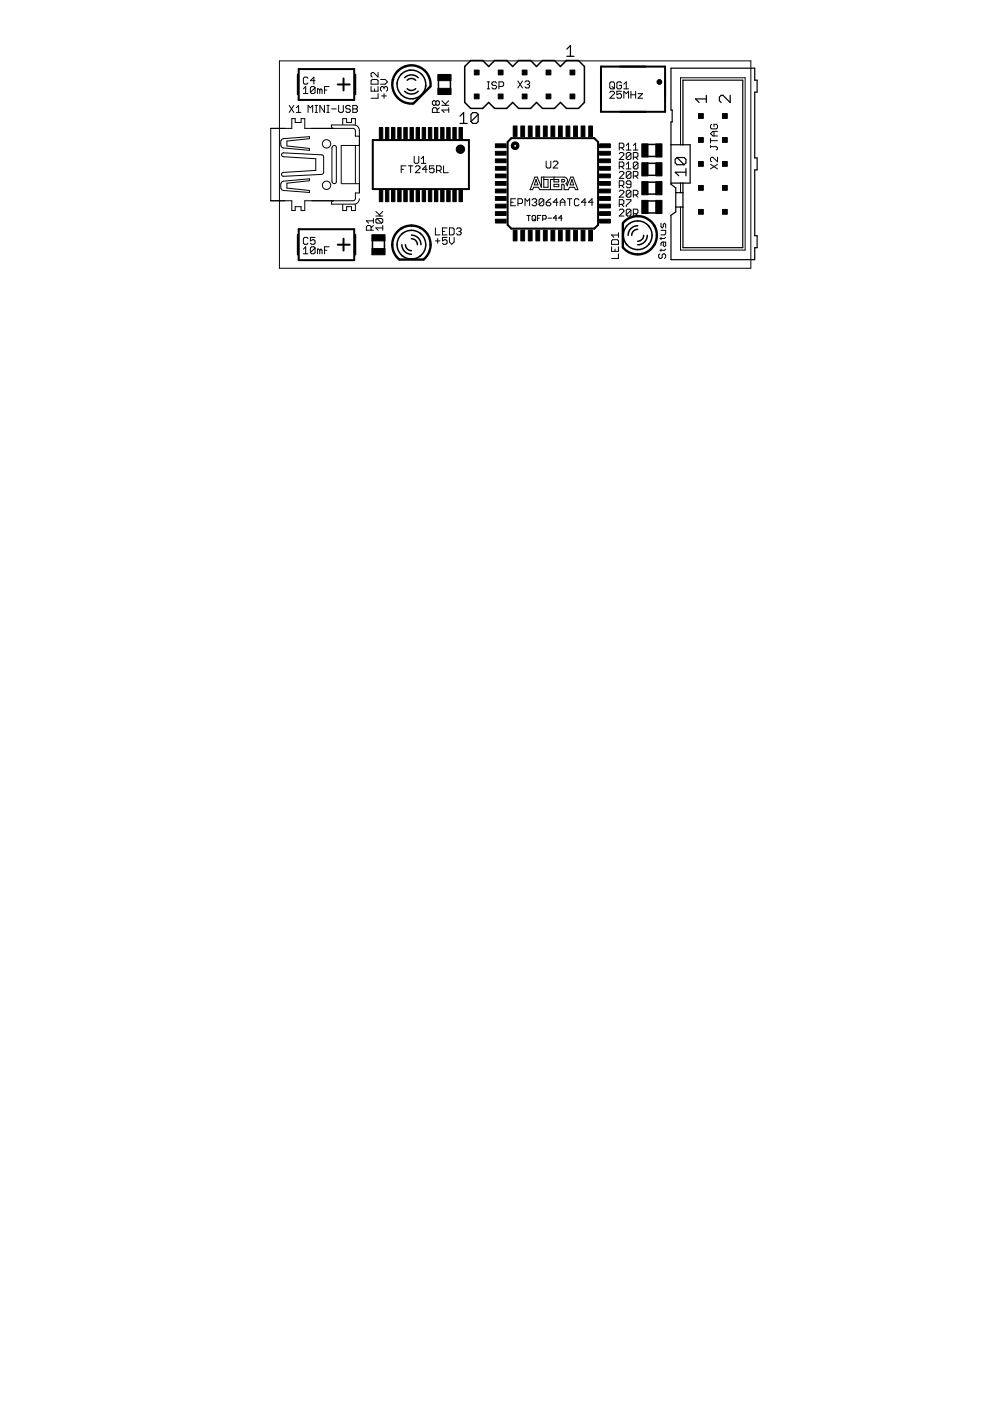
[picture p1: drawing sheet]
<svg xmlns="http://www.w3.org/2000/svg" width="210mm" height="297mm" viewBox="0 0 210 297" stroke-linecap="round" stroke-linejoin="round" font-family="sans-serif">
<g fill="none" stroke="#000" stroke-width=".21">
<path d="M59.2 12.9h100v44h-100zM64.3 18.8l.5-.4v1.4M64.3 19.8h1M65.3 16.6l-.2-.2h-.5l-.3 .2v1l.3 .2h.5l.2-.2M66.8 17.1h-1l.7-.7v1.4M66.8 18.6l-.3-.2h-.4l-.3 .2v1M66.8 18.6v1l-.3 .2h-.4l-.3-.2M66.8 18.6l-1 1M67.8 19.1l-.2-.3h-.3v1M67.8 19.1v.7M67.8 19.1l.3-.3 .2 .3v.7M68.8 19.1h.5"/>
<path d="M69.8 18.4h-1v1.4M78.7 18.4v.9h1.5v-.9M78.9 16.8h1l.3 .3v.7h-1.5v-.7zM79.4 18.8v.5M80.2 15.4v.9l-1-.9-.5 .2v.5l.2 .2M80.2 19.9v.9h-1.5M80.7 16.8h1l.5 .6-.5 .4h-1M81.4 18.6l-.2-.2h-.3l-.2 .2v.5l.2 .2M81.4 18.6l.3-.2h.2l.3 .2v.5l-.3 .2M81.4 18.6v.2M81.4 19.9v.9M103.3 17.4h.5"/>
<path d="M103.3 18.8h.5M103.5 17.4v1.4M105.3 17.6l-.3-.2h-.5l-.2 .2v.2l.2 .3h.5l.3 .2v.3l-.3 .2h-.5l-.2-.2M105.8 18.3h.7l.3-.2v-.5l-.3-.2h-.7v1.4M109.8 17.2l1 1.4M110.8 17.2l-1 1.4M111.3 17.4l.2-.2h.5l.3 .2v.3l-.3 .2M111.8 17.9h.2M112 17.9l.3 .3v.2l-.3 .2h-.5l-.2-.2M129.3 19.6l.2-.3h.5l.3 .3v.3l-1 .9h1M129.5 17.4h.5l.3 .2v1l-.3 .2h-.5l-.2-.2v-1zM129.8 18.3l.5 .5"/>
<path d="M131.8 17.6l-.3-.2h-.5l-.2 .2v1l.2 .2h.5l.3-.2v-.5h-.5M131.8 19.3h-1v.8l.5-.2h.2l.3 .2v.5l-.3 .2h-.5l-.2-.2M132.3 18.8h1M132.3 17.8l.5-.4v1.4M133.8 19.3v1.5M134.8 19.3v1.5M135.3 19.9h.9l-.9 .9h.9M59.7 32.8v.1M59.8 29.5l5.8-.5v.4l-4.8 .5v1l4.8 .6v.4l-5.5-.5a1.09 1.09 0 0 1-.3-1.9zM59.8 38.5l5.8-.6v.4l-4.8 .5v1.1l4.8 .5v.4l-5.7-.5a1.32 1.32 0 0 1-.1-1.8zM59.8 32.5l.3-.1 8.1 .4 .3 .2 .1 .2v3.4l-.2 .3-8.3 .5a.41 .41 0 0 1-.4-.4 .41 .41 0 0 1 .4-.4l6.9-.5v-2.4l-7.1-.5-.2-.4zM61.3 22.4l1 1.4"/>
<path d="M62.3 22.4l-1 1.4M62.8 22.8l.5-.4v1.4M62.8 23.8h1M65.3 23.8v-1.4l.5 .4 .5-.4v1.4M66.8 23.8h.5M66.8 22.4h.5M67.1 22.4v1.4M68.8 22.4v1.4l-1-1.4v1.4M69.3 23.8h.5M69.3 22.4h.5M69.6 22.4v1.4M70.3 23.1h1"/>
<path d="M70.5 31l.6-.1 .2 .4v7.2a.47 .47 0 0 1-.5 .4 .47 .47 0 0 1-.4-.5v-7zM70.7 27.2l-.4-.2v-.5h5l.5 .2 .3 .4 .1 .5v13.3M70.9 30.8h.1M71.8 22.4v1.2l.3 .2h.4l.3-.2v-1.2M72.3 38.9h3.8M72.7 26.4v-1.3h.8v.9h1v-.9h.9v1.3M74.3 22.6l-.3-.2h-.4l-.3 .2v.2l.3 .3h.4l.3 .2-.3 .5h-.4l-.3-.2M74.8 22.4h.7l.3 .2v.2l-.3 .3 .3 .2v.3l-.3 .2h-.7zM74.8 23.1h.7M75.4 30.9v7.9M76.1 28.9h-.7l-.1-1.3-.3-.4h-10.4v-2.1h-.8v.9h-1.2v-.9h-.7v2.1h-4.5v15.4h4.5v2h.7v-.8h1.2v.8h.8v-2l10.4-.1 .3-.3 .1-1.3h.7M76.1 30.8h-3.8v8"/>
<path d="M80.9 20.3h1M85.1 35.9h.5M86.1 35.2h-1v1.4M86.6 35.2h.9M87.1 35.2v1.4M87.8 33.1v1.3l.3 .2h.4l.3-.2v-1.3M88.1 35.4l.2-.2h.5l.2 .2v.2l-.9 1h.9M89.3 34.6h1M89.3 33.7l.5-.6v1.5M90.6 35.9h-1l.7-.7v1.4M92 35.2h-.9v.7l.4-.3h.3l.2 .3v.5l-.2 .2h-.5l-.2-.2M92.4 21.6l-.2-.2-.5 .2v.5l.2 .2h.3l.2-.2"/>
<path d="M92.4 21.6l.3-.2 .5 .2v.5l-.3 .2h-.2l-.3-.2M92.4 21.6v.5M92.6 36.1h.7l.2-.2v-.5l-.2-.2h-.7v1.4M92.7 23.8v-.7l-.3-.3h-.5l-.2 .3v.7h1.5M93 36.1l.5 .5M93.2 22.8l-.5 .5M93.7 22.3h1.4M93.7 21.4l1 .9M94 35.2v1.4h1M95.1 23.3h-1.4l.5 .5M95.1 22.8v1M95.1 21.4l-.7 .7"/>
<path d="M113.7 38.1l.3 1.1h-.7zM115.3 37.5v2.2h.9v-1.6h-.9M115.8 34.2v1.2l.2 .2h.5l.3-.2v-1.2M117.3 34.4l.2-.2h.5l.3 .2v.2l-1 1h1M117.5 37.5v1.1h1v-.5h-1.8v2.1h-2.3l-.2-.5h-1l-.3 .5h-.5l1-2.7h.5l.9 2.2v-2.2h4.8a.76 .76 0 0 1 .7 .6 .76 .76 0 0 1-.3 .8l.2 .2v.4M117.5 39.1h1v.5h-1zM119.1 38.1h.5l.1 .4-.6 .1zM120.2 39.3l.8-1.8h.5l1 2.7h-.5l-.2-.5h-1l-.3 .5h-.9v-.9l-.1-.2h-.4v1.1h-2.3M121.3 38.1l.3 1.1h-.7zM131.3 31.3h.7l.3-.2v-.5l-.3-.2h-.7v1.4M131.3 35.3h.7l.3-.2v-.5l-.3-.2h-.7v1.4M131.3 39.3h.7l.3-.2v-.5l-.3-.3h-.7v1.5"/>
<path d="M131.3 32.6l.2-.3h.5l.3 .3v.2l-1 1h1M131.3 36.6l.2-.3h.5l.3 .3v.2l-1 1h1M131.8 39.3l.5 .5M131.8 35.3l.5 .5M131.8 31.3l.5 .5M132.3 20.8v-1.5l.5 .6 .5-.6v1.5M132.8 34.8l.5-.4v1.4M132.8 30.8l.5-.4v1.4M132.8 35.8h1M132.8 31.8h1M133.8 39.1h-.8l-.2-.3v-.2l.2-.3h.5l.3 .3v1l-.3 .2h-.5l-.2-.2M133.8 32.6l-.3-.3h-.5l-.2 .3v1"/>
<path d="M133.8 36.6l-.3-.3h-.5l-.2 .3v1M133.8 32.6v1l-.3 .2h-.5l-.2-.2M133.8 36.6v1l-.3 .2h-.5l-.2-.2M133.8 20.1h1M133.8 36.6l-1 1M133.8 32.6l-1 1M134.3 33.3h.7l.3-.2v-.5l-.3-.3h-.7v1.5M134.3 37.3h.7l.3-.2v-.5l-.3-.3h-.7v1.5M134.3 31.8h1M134.3 30.8l.5-.4v1.4M134.8 37.3l.5 .5M134.8 33.3l.5 .5"/>
<path d="M135.3 34.6l-.3-.2h-.5l-.2 .2v1M135.3 34.6v1l-.3 .2h-.5l-.2-.2M135.3 34.6l-1 1M144.3 30.7v-14.2h13.7v36.5h-13.7v-9.1M144.3 38.8v2.1M150.6 34.8l1.5 1M150.6 31.1h1.3l.2 .2v.3l-.2 .2M150.6 29.3v1M150.6 30.8v.5M150.6 29.8h1.5M150.9 26.4l-.3 .2v.5l.3 .2h1l.2-.2v-.5l-.2-.2h-.5v.4M151.4 27.9v.9"/>
<path d="M152.1 34.8l-1.5 1M152.1 33.3v1l-.9-1h-.3l-.3 .3v.5l.3 .2M152.1 27.9h-.9l-.6 .4 .6 .5h.9M64.3 53.8h1M64.3 52.8l.5-.5v1.5M65.3 50.6l-.2-.3h-.5l-.3 .3v1l.3 .2h.5l.2-.2M66.8 50.3h-1v.8l.5-.3h.2l.3 .3v.5l-.3 .2h-.4l-.3-.2M66.8 52.6l-.3-.3h-.4l-.3 .3v1M66.8 52.6v1l-.3 .2h-.4l-.3-.2M66.8 52.6l-1 1M67.8 53.1v.7M67.8 53.1l-.2-.3h-.3v1"/>
<path d="M67.8 53.1l.3-.3 .2 .3v.7M68.8 53.1h.5M69.8 52.3h-1v1.5M72.7 43.4v1.2h.8v-.8h1v.8h.9v-1.2M76.2 42.2l-.4 .9-.7 .2h-4.8v-.5l.4-.2M78.7 48.8v-.7l-.3-.3h-.5l-.2 .3v.7h1.5M79.2 46.8h-1.5l.5 .5M79.2 47.8l-.5 .5M79.2 46.3v1M79.7 45.8h1.5M79.7 44.8l1 1M79.9 46.3h1l.3 .3v.5l-.3 .2"/>
<path d="M79.9 46.3l-.2 .3v.5l.2 .2h1M79.9 46.3l1 1M81.2 48.3h-1.5l.5 .5M81.2 47.8v1M81.2 44.8l-.8 .8M92.3 48.3v1.5h1M92.3 51.1h1M92.8 50.6v1M93.8 49.1h.5M94.8 50.3h-1v.8l.5-.3h.2l.3 .3v.5l-.3 .2h-.5l-.2-.2M94.8 48.3h-1v1.5h1M95.3 48.3h.7l.3 .3v1l-.3 .2h-.7z"/>
<path d="M95.3 50.3v1l.5 .5 .5-.5v-1M96.8 48.6l.2-.3h.5l.3 .3v.2l-.3 .3M97.3 49.1h.2M97.5 49.1l.3 .2-.3 .5h-.5l-.2-.2M108.3 42.9h.5M109.3 42.1h-1v1.5h1M109.8 43.1h.8l.2-.2v-.5l-.2-.3h-.8v1.5M111.3 43.6v-1.5l.5 .6 .5-.6v1.5M111.7 45.7h.7M112.1 45.7v1.1M112.8 42.4l.3-.3h.4l.3 .3v.3l-.3 .2M113 45.7h.4l.2 .2v.7l-.2 .2h-.4l-.2-.2v-.7z"/>
<path d="M113.2 46.4l.4 .4M113.3 42.9h.2M113.5 42.9l.3 .2v.3l-.3 .2h-.4l-.3-.2M113.9 46.2h.4M114.7 45.7h-.8v1.1M115.1 46.4h.5l.2-.2v-.3l-.2-.2h-.5v1.1M115.3 42.4v1l-.3 .2h-.4l-.3-.2M115.3 42.4l-.3-.3h-.4l-.3 .3v1M115.3 42.4l-1 1M115.8 42.9h.7l.3 .5-.3 .2h-.5l-.2-.2zM116.2 46.2h.7M116.8 42.1l-1 .8"/>
<path d="M118.1 46.2h-.8l.6-.5v1.1M118.3 42.9h-1l.7-.8v1.5M118.8 42.9h1M118.8 43.6v-.9l.5-.6 .5 .6v.9M119.2 46.2h-.8l.6-.5v1.1M120.3 42.1h1M120.8 42.1v1.5M122.8 42.4l-.3-.3h-.5l-.2 .3v1l.2 .2h.5l.3-.2M124.3 42.9h-1l.7-.8v1.5M125.8 42.9h-1l.7-.8v1.5M129.7 52.3v1h1.4v-1M129.9 50.8h1l.2 .3v.7h-1.4v-.7z"/>
<path d="M130.4 52.8v.5M131.1 53.8v1h-1.4M131.1 49.3v1M131.1 49.8h-1.4l.5 .5M131.3 43.3h.7l.3-.2v-.5l-.3-.3h-.7v1.5M131.3 40.6l.2-.3h.5l.3 .3v.2l-1 1h1M131.3 44.6l.2-.3h.5l.3 .3v.2l-1 1h1M131.8 43.3l.5 .5M132.8 42.3h1v.3l-1 1v.2M133.8 40.6l-.3-.3h-.5l-.2 .3v1M133.8 44.6l-.3-.3h-.5l-.2 .3v1M133.8 40.6v1l-.3 .2h-.5l-.2-.2"/>
<path d="M133.8 44.6v1l-.3 .2h-.5l-.2-.2M133.8 44.6l-1 1M133.8 40.6l-1 1M134.3 41.3h.7l.3-.2v-.5l-.3-.3h-.7v1.5M134.3 45.3h.7l.3-.2v-.5l-.3-.3h-.7v1.5M134.8 45.3l.5 .5M134.8 41.3l.5 .5M139.9 53.8l-.2 .3v.4l.2 .3h.2l.3-.3v-.4l.2-.3 .5 .3v.4l-.2 .3M140.1 48.8h1v.8l-.2 .2h-.8M140.1 47.3v.8l.3 .2 .2-.2v-.5l.3-.3 .2 .3v.7M140.1 50.3v.5M140.1 52.8v.5"/>
<path d="M140.6 51.3v.8l.3 .2 .2-.2v-.8h-.7l-.3 .3v.5M141.1 52.8l-.2 .3h-1M141.1 50.3l-.2 .3h-1"/>
<circle cx="69.2" cy="30.5" r=".89"/>
<circle cx="69.2" cy="39.3" r=".89"/>
</g>
<path d="M63.3 14.6h11.8v6.6h-11.8zM71.6 17.9h2.5M72.8 16.6v2.6M127.4 14.1h13.6v9.6h-13.6zM79 29.7h20.4v10.4h-20.4zM108.4 29.3h17.6l.8 .8v17.6l-.8 .8h-17.6l-.8-.8v-17.6zM63.3 48.6h11.8v6.6h-11.8zM71.6 51.9h2.5M72.8 50.6v2.5" fill="none" stroke="#000" stroke-width=".42"/>
<g fill="#000" stroke="#000" stroke-width=".21">
<path d="M108.6 30.4a.82 .82 0 0 1 1.3 .1 .82 .82 0 0 1-.5 1.2 .82 .82 0 0 1-1-.8h.5a.32 .32 0 0 1 .4-.3 .32 .32 0 0 1 .1 .5 .32 .32 0 0 1-.5-.1l-.5-.1z" fill-rule="evenodd"/>
<circle cx="139.8" cy="17.4" r=".51"/>
<circle cx="97.6" cy="31.6" r=".89"/>
</g>
<g fill="none" stroke="#000" stroke-width=".25">
<path d="M120.2 10.4l.7-.7v2.2M120.2 11.9h1.5M142.3 14.5h17.7v2.5h.5v2.5h-.5v14h.5v2.5h-.5v14h.5v2.5h-.5v2.6h-17.7v-9.4l1-.8v-5.1l-1-.7v-13.2h.2v-2.6h-.2zM97.5 24.6l.8-.7v2.3M97.5 26.2h1.6M101.4 24.3v1.5l-.4 .4h-.8l-.3-.4M101.4 24.3l-.4-.4h-.8l-.3 .4v1.5M101.4 24.3l-1.5 1.5M142.3 30.7h4v8.1h-4M143.5 33.4h1.6l.3 .4v.7l-.3 .4M143.5 33.4l-.3 .4v.7l.3 .4h1.6M143.5 33.4l1.6 1.5"/>
<path d="M144.8 30.7v-13.7h12.7v35.5h-12.7v-13.7M145.4 36.5h-2.2l.7 .8M145.4 35.8v1.5M149.8 21h-2.3l.7 .7M149.8 20.2v1.5M154.8 20.2v1.5l-1.5-1.5h-.4l-.4 .4v.8l.4 .3M143.3 40.9h1.5M143.3 43.9h1.5"/>
</g>
<g fill="none" stroke="#000" stroke-width=".32">
<path d="M63.1 15.8v4.2M75.4 15.8v4.2M84.2 17.5a3 3 0 0 0 3.4 3.4M85.8 16.5a2.04 2.04 0 0 1 2.9 0M85.8 19.3a2.04 2.04 0 0 0 2.9 0M86.3 17l.8-.4 .6 .1 .4 .3M86.3 18.8l.8 .4 .6-.1 .4-.3M86.8 14.9a3 3 0 0 1 3.4 3.5M87 14.9a2.98 2.98 0 0 0-2.8 2.8M90.3 18.1a3 3 0 0 1-2.8 2.8M93 17.1v1.6M95.5 17.1v1.6"/>
<path d="M98.5 14.1l1.3-1.3h2.5l1.3 1.3 1.3-1.3h2.5l1.3 1.3 1.3-1.3h2.5l1.2 1.3 1.3-1.3h2.6l1.2 1.3 1.3-1.3h2.5l1.3 1.3v7.6l-1.3 1.3h-2.5l-1.3-1.3-1.2 1.3h-2.6l-1.3-1.3-1.2 1.3h-2.5l-1.3-1.3-1.3 1.3h-2.5l-1.3-1.3-1.3 1.3h-2.5l-1.3-1.3zM137.4 38.6h1.6M137.4 37.2h1.6M137.4 34.6h1.6M137.4 33.2h1.6M137.4 30.6h1.6M63.1 49.7v4.3M75.4 49.7v4.3M79 51.1v1.6M81.5 51.1v1.6M85.2 51.9a2.02 2.02 0 0 0 2 2M85.4 49.5a3 3 0 0 0 0 4.8"/>
<path d="M86 51.9l.2 .8 .5 .3 .5 .1M87.2 50.6l.8 .3 .4 .4 .1 .6M87.2 49.8a2.02 2.02 0 0 1 2.1 2.1M89.1 49.4a3.1 3.1 0 0 1-.1 5M89.2 49.5a3 3 0 0 0-4 .1M89.2 54.2a3.1 3.1 0 0 1-3.9 0M132.7 51.6a3.1 3.1 0 0 0 4.9 .1M132.8 48a3.1 3.1 0 0 1 4.8 0M132.9 47.9a3.1 3.1 0 0 0 0 4M135.2 48.6l-.8 .3-.3 .4-.2 .6M135.2 47.9a2.02 2.02 0 0 0-2 2M136.5 49.9l-.3 .8-.4 .3-.6 .2"/>
<path d="M137.2 49.9a2.02 2.02 0 0 1-2 2M137.4 45.1h1.6M137.4 42.6h1.6M137.4 41.1h1.6M137.5 47.9a3 3 0 0 1 0 3.9"/>
</g>
<path d="M83.3 16.8a4.1 4.1 0 0 0 4.3 5.1M86 14a4 4 0 0 1 5.3 4.3M86.1 14a4.1 4.1 0 0 0-2.8 3M91.2 18.3l-3.5 3.6M84.7 55h5.1M85.1 48.4a4.1 4.1 0 0 1 5.4 1.1 4.1 4.1 0 0 1-.7 5.5M85.2 48.3a4.1 4.1 0 0 0-.6 6.7M132.1 47.3v5.1M132.1 47.3a4.1 4.1 0 0 1 6.6 .6M138.7 47.8a4 4 0 0 1 .1 4M138.8 51.8a4.1 4.1 0 0 1-6.7 .7" fill="none" stroke="#000" stroke-width=".51"/>
<g fill="#000" stroke="#000" stroke-width=".21">
<path d="M92.8 15.8h2.8v1.3h-2.8zM92.8 18.7h2.8v1.3h-2.8zM100.6 14.9h1v1h-1zM100.6 19.9h1v1.1h-1zM105.6 14.9h1.1v1h-1.1zM105.6 19.9h1.1v1.1h-1.1zM110.7 14.9h1v1h-1zM110.7 19.9h1v1.1h-1zM115.8 14.9h1v1h-1zM115.8 19.9h1v1.1h-1zM120.9 14.9h1v1h-1zM120.9 19.9h1v1.1h-1z"/>
<path d="M80.4 27h.8v2.6h-.8zM81.7 27h.7v2.6h-.7zM83 27h.7v2.6h-.7zM84.3 27h.7v2.6h-.7zM85.6 27h.7v2.6h-.7zM86.9 27h.8v2.6h-.8zM88.2 27h.7v2.6h-.7zM89.5 27h.7v2.6h-.7zM90.8 27h.7v2.6h-.7zM92.1 27h.7v2.6h-.7zM93.4 27h.7v2.6h-.7zM94.7 27h.7v2.6h-.7z"/>
<path d="M96 27h.7v2.6h-.7zM97.3 27h.7v2.6h-.7zM105 30.5h2.3v.8h-2.3zM105 32.1h2.3v.8h-2.3zM105 33.7h2.3v.8h-2.3zM105 35.3h2.3v.8h-2.3zM105 36.9h2.3v.8h-2.3zM105 38.5h2.3v.8h-2.3zM108.8 26.7h.8v2.3h-.8zM110.4 26.7h.8v2.3h-.8zM112 26.7h.8v2.3h-.8zM113.6 26.7h.8v2.3h-.8z"/>
<path d="M115.2 26.7h.8v2.3h-.8zM116.8 26.7h.8v2.3h-.8zM118.4 26.7h.8v2.3h-.8zM120 26.7h.8v2.3h-.8zM121.6 26.7h.8v2.3h-.8zM123.2 26.7h.8v2.3h-.8zM124.8 26.7h.8v2.3h-.8zM127.1 38.5h2.3v.8h-2.3zM127.1 36.9h2.3v.8h-2.3zM127.1 35.3h2.3v.8h-2.3zM127.1 33.7h2.3v.8h-2.3zM127.1 32.1h2.3v.8h-2.3z"/>
<path d="M127.1 30.5h2.3v.8h-2.3zM136.1 38.5h1.3v2.8h-1.3zM136.1 34.5h1.3v2.8h-1.3zM136.1 30.5h1.3v2.8h-1.3zM139 38.5h1.4v2.8h-1.4zM139 34.5h1.4v2.8h-1.4zM139 30.5h1.4v2.8h-1.4zM148.1 29.2h1v1h-1zM148.1 24.1h1v1h-1zM148.1 34.2h1v1.1h-1zM148.1 39.3h1v1h-1zM153.2 29.2h1v1h-1z"/>
<path d="M153.2 24.1h1v1h-1zM153.2 34.2h1v1.1h-1zM153.2 39.3h1v1h-1zM78.8 49.8h2.8v1.3h-2.8zM78.8 52.7h2.8v1.3h-2.8zM80.4 40.2h.8v2.6h-.8zM81.7 40.2h.7v2.6h-.7zM83 40.2h.7v2.6h-.7zM84.3 40.2h.7v2.6h-.7zM85.6 40.2h.7v2.6h-.7zM86.9 40.2h.8v2.6h-.8zM88.2 40.2h.7v2.6h-.7z"/>
<path d="M89.5 40.2h.7v2.6h-.7zM90.8 40.2h.7v2.6h-.7zM92.1 40.2h.7v2.6h-.7zM93.4 40.2h.7v2.6h-.7zM94.7 40.2h.7v2.6h-.7zM96 40.2h.7v2.6h-.7zM97.3 40.2h.7v2.6h-.7zM105 40.1h2.3v.8h-2.3zM105 41.7h2.3v.8h-2.3zM105 43.3h2.3v.8h-2.3zM105 44.9h2.3v.8h-2.3zM105 46.5h2.3v.8h-2.3z"/>
<path d="M108.8 48.8h.8v2.3h-.8zM110.4 48.8h.8v2.3h-.8zM112 48.8h.8v2.3h-.8zM113.6 48.8h.8v2.3h-.8zM115.2 48.8h.8v2.3h-.8zM116.8 48.8h.8v2.3h-.8zM118.4 48.8h.8v2.3h-.8zM120 48.8h.8v2.3h-.8zM121.6 48.8h.8v2.3h-.8zM123.2 48.8h.8v2.3h-.8zM124.8 48.8h.8v2.3h-.8zM127.1 46.5h2.3v.8h-2.3z"/>
<path d="M127.1 44.9h2.3v.8h-2.3zM127.1 43.3h2.3v.8h-2.3zM127.1 41.7h2.3v.8h-2.3zM127.1 40.1h2.3v.8h-2.3zM136.1 42.5h1.3v2.8h-1.3zM139 42.5h1.4v2.8h-1.4zM148.1 44.4h1v1h-1zM153.2 44.4h1v1h-1z"/>
</g>
</svg>
